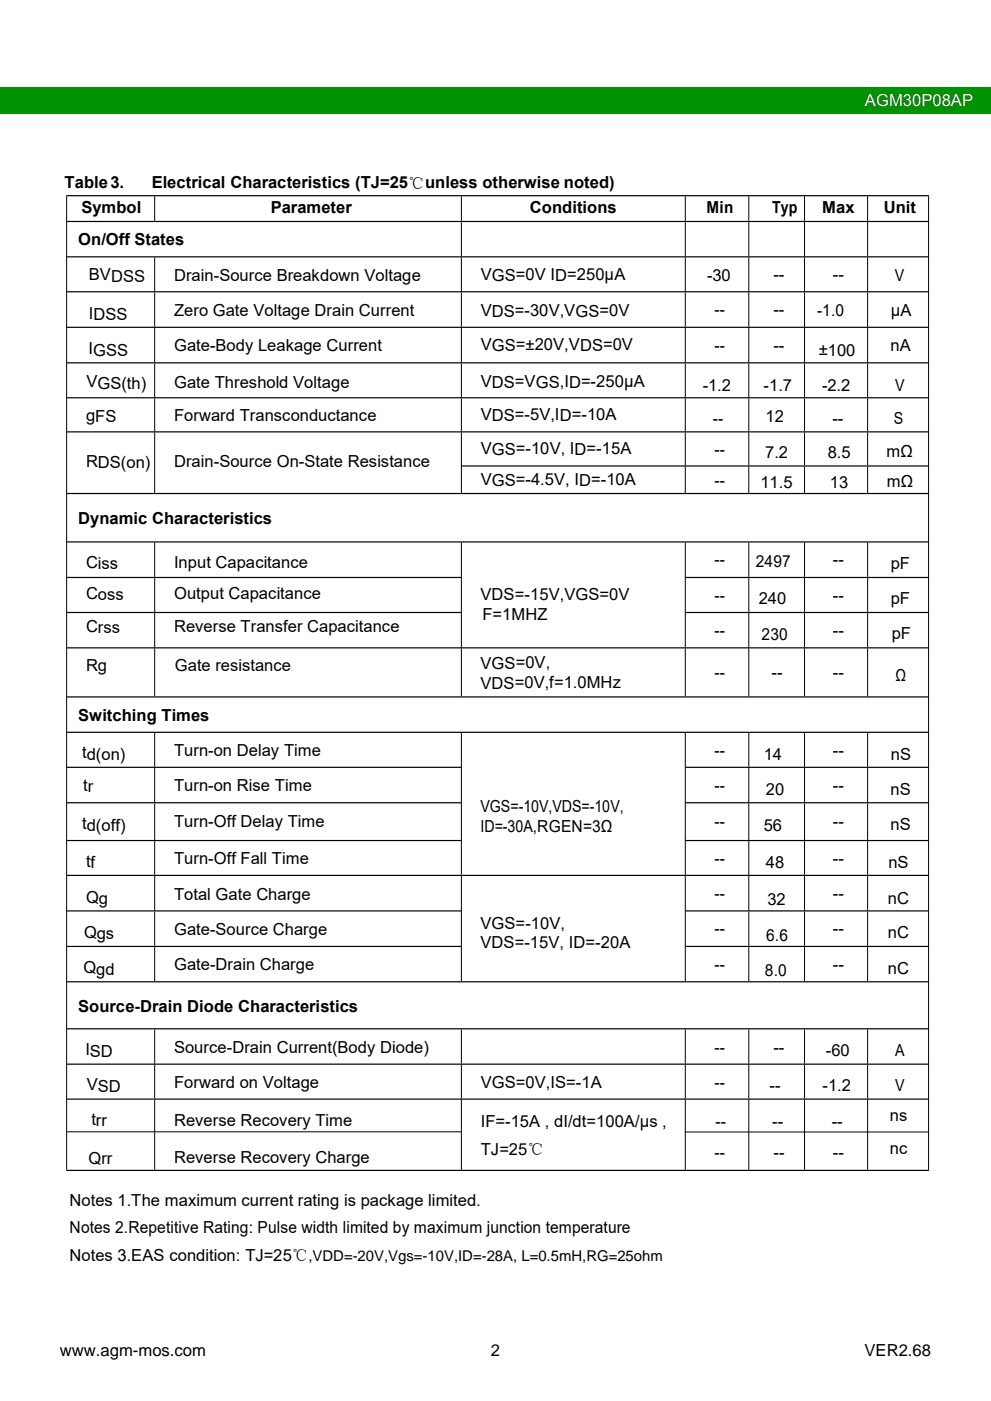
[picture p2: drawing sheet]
<svg xmlns="http://www.w3.org/2000/svg" width="210mm" height="297mm" viewBox="0 0 210 297" stroke-linecap="round" stroke-linejoin="round" font-family="sans-serif">
<defs><g id="words">
<text font-size="3.5" fill="#fff" x="183.4" y="22.4">AGM30P08AP</text>
<g font-size="3.5">
<text x="13.7" y="39.9">Table3.</text>
<text x="32.2" y="39.9">Electrical Characteristics (TJ=25℃unless otherwise noted)</text>
<text x="17.3" y="45.2">Symbol</text>
<text x="57.4" y="45.2">Parameter</text>
<text x="112.3" y="45.2">Conditions</text>
<text x="149.8" y="45.2">Min</text>
<text x="163.7" y="45.2">Typ</text>
<text x="174.3" y="45.2">Max</text>
<text x="187.4" y="45.2">Unit</text>
<text x="16.6" y="52">On/Off States</text>
<text x="18.9" y="59.4">BVDSS</text>
<text x="36.9" y="59.6">Drain-Source Breakdown Voltage</text>
<text x="101.9" y="59.4">VGS=0V ID=250μA</text>
<text x="149.9" y="59.6">-30</text>
<text x="163.9" y="59.4">--</text>
<text x="176.6" y="59.4">--</text>
<text x="189.7" y="59.6">V</text>
<text x="18.9" y="67.7">IDSS</text>
<text x="36.9" y="67">Zero Gate Voltage Drain Current</text>
<text x="101.9" y="67">VDS=-30V,VGS=0V</text>
<text x="151.5" y="66.8">--</text>
<text x="163.9" y="66.8">--</text>
<text x="173.2" y="67">-1.0</text>
<text x="188.8" y="67">μA</text>
<text x="18.8" y="75">IGSS</text>
<text x="36.9" y="74.4">Gate-Body Leakage Current</text>
<text x="101.9" y="74.3">VGS=±20V,VDS=0V</text>
<text x="151.5" y="74.4">--</text>
<text x="163.9" y="74.4">--</text>
<text x="173.6" y="75.2">±100</text>
<text x="188.8" y="74.4">nA</text>
<text x="18.3" y="82.1">VGS(th)</text>
<text x="36.9" y="82.2">Gate Threshold Voltage</text>
<text x="101.9" y="82">VDS=VGS,ID=-250μA</text>
<text x="149" y="82.8">-1.2</text>
<text x="161.9" y="82.8">-1.7</text>
<text x="174.3" y="82.8">-2.2</text>
<text x="189.8" y="82.8">V</text>
<text x="18.2" y="89.2">gFS</text>
<text x="36.9" y="89.3">Forward Transconductance</text>
<text x="101.9" y="89.1">VDS=-5V,ID=-10A</text>
<text x="151.1" y="89.9">--</text>
<text x="162.3" y="89.6">12</text>
<text x="176.5" y="89.9">--</text>
<text x="189.5" y="90">S</text>
<text x="18.2" y="99">RDS(on)</text>
<text x="36.9" y="99">Drain-Source On-State Resistance</text>
<text x="101.9" y="96.2">VGS=-10V, ID=-15A</text>
<text x="151.5" y="96.5">--</text>
<text x="162.2" y="97.1">7.2</text>
<text x="175.5" y="97.1">8.5</text>
<text x="187.9" y="96.9">mΩ</text>
<text x="101.9" y="102.9">VGS=-4.5V, ID=-10A</text>
<text x="151.5" y="103">--</text>
<text x="161.2" y="103.6">11.5</text>
<text x="175.9" y="103.6">13</text>
<text x="188" y="103.3">mΩ</text>
<text x="16.6" y="111.2">Dynamic Characteristics</text>
<text x="151.5" y="119.9">--</text>
<text x="176.6" y="119.9">--</text>
<text x="18.2" y="120.4">Ciss</text>
<text x="36.9" y="120.4">Input Capacitance</text>
<text x="160.2" y="120.2">2497</text>
<text x="188.8" y="120.7">pF</text>
<text x="18.2" y="127">Coss</text>
<text x="36.9" y="127">Output Capacitance</text>
<text x="101.9" y="127.3">VDS=-15V,VGS=0V</text>
<text x="102.3" y="131.5">F=1MHZ</text>
<text x="151.5" y="127.4">--</text>
<text x="160.9" y="128.1">240</text>
<text x="176.6" y="127.4">--</text>
<text x="188.8" y="128.1">pF</text>
<text x="18.2" y="134">Crss</text>
<text x="36.9" y="134.1">Reverse Transfer Capacitance</text>
<text x="151.5" y="134.9">--</text>
<text x="161.4" y="135.7">230</text>
<text x="176.6" y="134.9">--</text>
<text x="189" y="135.5">pF</text>
<text x="18.2" y="142.2">Rg</text>
<text x="37.1" y="142.2">Gate resistance</text>
<text x="101.9" y="141.9">VGS=0V,</text>
<text x="151.5" y="143.8">--</text>
<text x="163.6" y="143.8">--</text>
<text x="176.6" y="143.8">--</text>
<text x="101.9" y="146.1">VDS=0V,f=1.0MHz</text>
<text x="189.8" y="144.4">Ω</text>
<text x="16.6" y="152.8">Switching Times</text>
<text x="17.4" y="160.8">td(on)</text>
<text x="36.9" y="160.3">Turn-on Delay Time</text>
<text x="151.5" y="160.2">--</text>
<text x="161.9" y="161">14</text>
<text x="176.6" y="160.2">--</text>
<text x="188.9" y="161">nS</text>
<text x="17.6" y="167.8">tr</text>
<text x="36.9" y="167.8">Turn-on Rise Time</text>
<text x="151.5" y="167.7">--</text>
<text x="176.6" y="167.7">--</text>
<text x="101.9" y="172.2">VGS=-10V,VDS=-10V,</text>
<text x="162.4" y="168.5">20</text>
<text x="188.8" y="168.6">nS</text>
<text x="17.4" y="175.8">td(off)</text>
<text x="36.9" y="175.3">Turn-Off Delay Time</text>
<text x="101.9" y="176.4">ID=-30A,RGEN=3Ω</text>
<text x="151.5" y="175.3">--</text>
<text x="161.9" y="176.3">56</text>
<text x="176.6" y="175.3">--</text>
<text x="188.8" y="176.1">nS</text>
<text x="18.2" y="183.8">tf</text>
<text x="36.9" y="183.2">Turn-Off Fall Time</text>
<text x="151.5" y="183.2">--</text>
<text x="162.4" y="184">48</text>
<text x="176.6" y="183.2">--</text>
<text x="188.3" y="184">nS</text>
<text x="18.2" y="191.4">Qg</text>
<text x="36.9" y="190.7">Total Gate Charge</text>
<text x="151.5" y="190.6">--</text>
<text x="162.7" y="191.9">32</text>
<text x="176.6" y="190.6">--</text>
<text x="188.2" y="191.6">nC</text>
<text x="101.9" y="197">VGS=-10V,</text>
<text x="17.8" y="198.8">Qgs</text>
<text x="36.9" y="198.3">Gate-Source Charge</text>
<text x="101.9" y="201">VDS=-15V, ID=-20A</text>
<text x="151.5" y="198.1">--</text>
<text x="162.4" y="199.5">6.6</text>
<text x="176.6" y="198.1">--</text>
<text x="188.2" y="199">nC</text>
<text x="17.7" y="206.3">Qgd</text>
<text x="36.9" y="205.7">Gate-Drain Charge</text>
<text x="151.5" y="205.7">--</text>
<text x="162.2" y="207">8.0</text>
<text x="176.6" y="205.7">--</text>
<text x="188.2" y="206.6">nC</text>
<text x="16.6" y="214.5">Source-Drain Diode Characteristics</text>
<text x="18.1" y="223.7">ISD</text>
<text x="36.9" y="223.2">Source-Drain Current(Body Diode)</text>
<text x="151.5" y="223.2">--</text>
<text x="163.9" y="223.2">--</text>
<text x="175.1" y="223.9">-60</text>
<text x="189.8" y="224">A</text>
<text x="18.4" y="231.1">VSD</text>
<text x="36.9" y="230.7">Forward on Voltage</text>
<text x="101.9" y="230.7">VGS=0V,IS=-1A</text>
<text x="151.5" y="230.6">--</text>
<text x="163.1" y="231.4">--</text>
<text x="174.4" y="231.4">-1.2</text>
<text x="189.8" y="231.4">V</text>
<text x="19.4" y="238.6">trr</text>
<text x="36.9" y="238.8">Reverse Recovery Time</text>
<text x="101.9" y="238.9">IF=-15A , dI/dt=100A/µs ,</text>
<text x="151.7" y="238.8">--</text>
<text x="163.7" y="238.8">--</text>
<text x="176.3" y="238.8">--</text>
<text x="188.7" y="237.6">ns</text>
<text x="101.9" y="244.8">TJ=25℃</text>
<text x="151.5" y="245.6">--</text>
<text x="164" y="245.6">--</text>
<text x="176.6" y="245.6">--</text>
<text x="188.7" y="244.6">nc</text>
<text x="18.8" y="246.7">Qrr</text>
<text x="36.9" y="246.6">Reverse Recovery Charge</text>
<text x="14.8" y="255.7">Notes 1.The maximum current rating is package limited.</text>
<text x="14.8" y="261.5">Notes 2.Repetitive Rating: Pulse width limited by maximum junction temperature</text>
<text x="14.8" y="267.3">Notes 3.EAS condition: TJ=25℃,VDD=-20V,Vgs=-10V,ID=-28A, L=0.5mH,RG=25ohm</text>
<text x="12.7" y="287.5">www.agm-mos.com</text>
<text x="104.1" y="287.5">2</text>
<text x="183.3" y="287.5">VER2.68</text>
</g>
</g></defs>
<g fill="none" stroke="#000" stroke-width=".21">
<path d="M14.1 41.6v206.4M32.8 41.6v5.2M32.8 54.6v7.1M97.8 41.6v5.2M97.8 47.1v7.2M97.8 54.6v7.1M145.3 41.6v5.2M145.3 47.1v7.2M145.3 54.6v7.1M158.7 41.6v5.2M158.7 47.1v7.2M158.7 54.6v7.1"/>
<path d="M170.6 41.6v5.2M170.6 47.1v7.2M170.6 54.6v7.1M183.9 41.6v5.2M183.9 47.1v7.2M183.9 54.6v7.1M196.8 41.6v206.4M32.8 62v7.3M32.8 69.5v7.3M32.8 77.1v7.1M97.8 62v7.3M97.8 69.5v7.3"/>
<path d="M97.8 77.1v7.1M145.3 62v7.3M145.3 69.5v7.3M145.3 77.1v7.1M158.7 62v7.3M158.7 69.5v7.3M158.7 77.1v7.1M170.6 62v7.3M170.6 69.5v7.3M170.6 77.1v7.1M183.9 62v7.3M183.9 69.5v7.3"/>
<path d="M183.9 77.1v7.1M32.8 84.5v6.9M32.8 91.7v12.8M97.8 84.5v6.9M97.8 91.7v12.8M145.3 84.5v6.9M145.3 91.7v7M145.3 98.9v5.6M158.7 84.5v6.9M158.7 91.7v7M158.7 98.9v5.6M170.6 84.5v6.9"/>
<path d="M170.6 91.7v7M170.6 98.9v5.6M183.9 84.5v6.9M183.9 91.7v7M183.9 98.9v5.6M32.8 115v7.3M97.8 115v22.2M145.3 115v22.2M158.7 115v7.3M170.6 115v7.3M183.9 115v7.3M32.8 122.6v7.1"/>
<path d="M32.8 130v7.2M32.8 137.5v10.1M97.8 137.5v10.1M145.3 137.5v10.1M158.7 122.6v7.1M158.7 130v7.2M158.7 137.5v10.1M170.6 122.6v7.1M170.6 130v7.2M170.6 137.5v10.1M183.9 122.6v7.1M183.9 130v7.2"/>
<path d="M183.9 137.5v10.1M32.8 155.4v7.2M97.8 155.4v30.1M145.3 155.4v30.1M158.7 155.4v7.2M170.6 155.4v7.2M183.9 155.4v7.2M32.8 162.8v7.3M32.8 170.3v7.8M32.8 178.3v7.2M158.7 162.8v7.3M158.7 170.3v7.8"/>
<path d="M158.7 178.3v7.2M170.6 162.8v7.3M170.6 170.3v7.8M170.6 178.3v7.2M183.9 162.8v7.3M183.9 170.3v7.8M183.9 178.3v7.2M32.8 185.7v7.3M32.8 193.3v7.2M97.8 185.7v22.3M145.3 185.7v22.3M158.7 185.7v7.3"/>
<path d="M158.7 193.3v7.2M170.6 185.7v7.3M170.6 193.3v7.2M183.9 185.7v7.3M183.9 193.3v7.2M32.8 200.8v7.2M32.8 218.3v7.2M97.8 218.3v7.2M145.3 218.3v7.2M158.7 200.8v7.2M158.7 218.3v7.2M170.6 200.8v7.2"/>
<path d="M170.6 218.3v7.2M183.9 200.8v7.2M183.9 218.3v7.2M14.2 240h83.5M32.8 225.7v7.2M32.8 233.2v14.8M97.8 225.7v7.2M97.8 233.2v14.8M145.3 225.7v7.2M145.3 233.2v14.8M158.7 225.7v7.2M158.7 233.2v14.8"/>
<path d="M170.6 225.7v7.2M170.6 233.2v14.8M183.9 225.7v7.2M183.9 233.2v14.8M145.2 240h51.7"/>
</g>
<g fill="none" stroke="#000" stroke-width=".25">
<path d="M14 41.5h182.9M14.2 47h182.6M14.2 54.5h182.6M14.2 61.9h182.6M14.2 69.4h182.6M14.2 76.9h182.6M14.2 84.3h182.6M14.2 91.6h182.6M97.9 98.8h98.9M14.2 104.6h182.6M14.2 114.9h182.6M14.2 122.4h83.5"/>
<path d="M14.2 129.9h83.5M14.2 137.4h182.6M145.4 122.4h51.4M145.4 129.9h51.4M14.2 147.8h182.6M14.2 155.3h182.6M14.2 162.7h83.5M14.2 170.2h83.5M14.2 178.2h83.5M145.4 162.7h51.4M145.4 170.2h51.4M145.4 178.2h51.4"/>
<path d="M14.2 185.6h182.6M14.2 193.1h83.5M145.4 193.1h51.4M14.2 200.7h83.5M14.2 208.2h182.6M14.2 218.1h182.6M145.4 200.7h51.4M14.2 225.6h182.6M14.2 233h182.6M14 248.1h182.9"/>
</g>
<g fill="#009200">
<path d="M0 18.6h1.4v5.6h-1.4z" fill-rule="evenodd"/>
<path d="M1.4 18.6h181.4v5.6h-181.4z" fill-rule="evenodd"/>
<path d="M182.8 18.6h23.4v5.6h-23.4z" fill-rule="evenodd"/>
<path d="M206.2 18.6h3.8v5.6h-3.8z" fill-rule="evenodd"/>
</g>
<use href="#words"/>
</svg>
